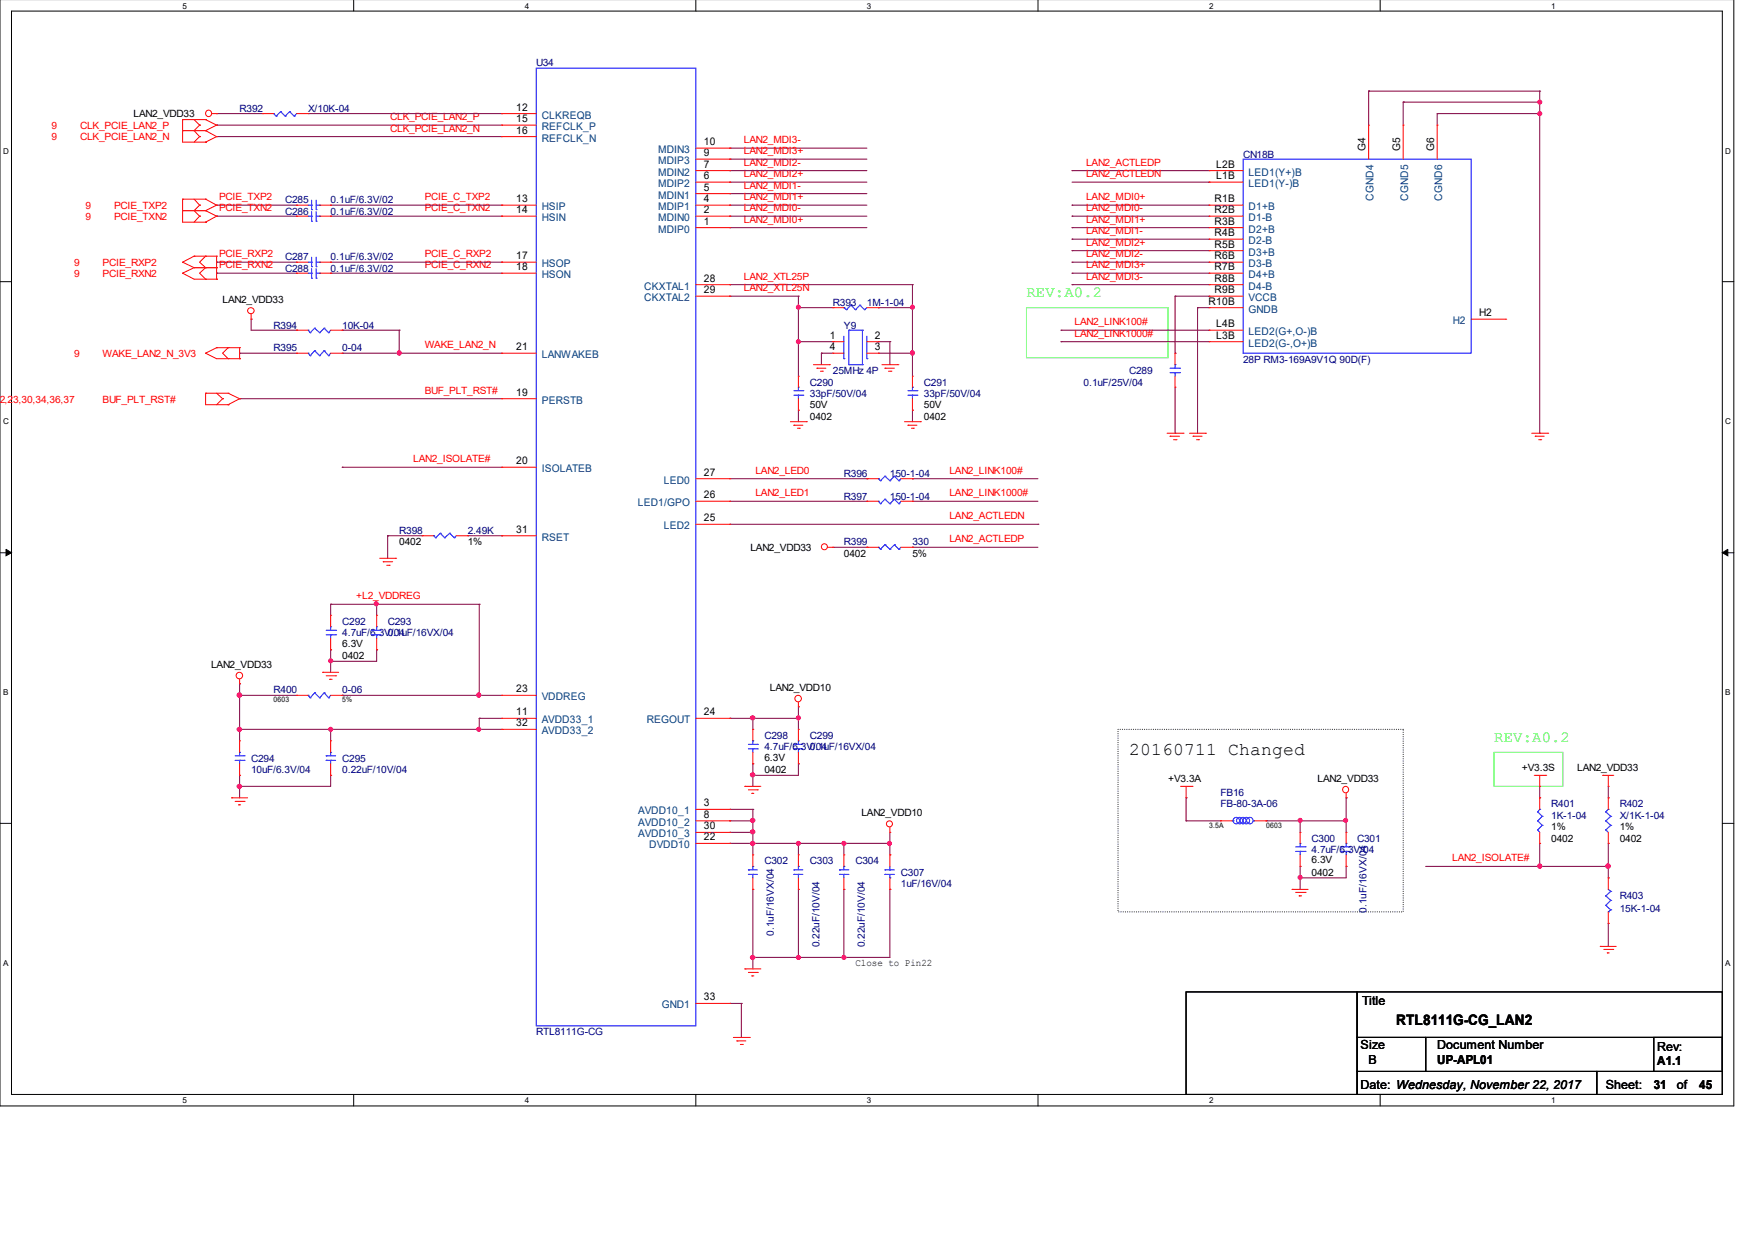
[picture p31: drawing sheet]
<svg xmlns="http://www.w3.org/2000/svg" width="297mm" height="210mm" viewBox="0 0 297 210" stroke-linecap="round" stroke-linejoin="round" font-family="sans-serif">
<defs><g id="words">
<text font-size="3" x="191.1" y="127.9">20160711 Changed</text>
<g font-size="2.6" fill="#0f0">
<text x="173.7" y="50.3">REV:A0.2</text>
<text x="252.9" y="125.6">REV:A0.2</text>
</g>
<text font-size="2.5" x="236.3" y="173.5">RTL8111G-CG_LAN2</text>
<g font-size="2.1">
<text x="230.5" y="170.2">Title</text>
<text x="230.3" y="177.6">Size</text>
<text x="243.2" y="177.6">Document Number</text>
<text x="280.5" y="178">Rev:</text>
<text x="230.3" y="184.3">Date: Wednesday, November 22, 2017</text>
<text x="231.6" y="180.1">B</text>
<text x="243.2" y="180.2">UP-APL01</text>
<text x="271.8" y="184.3">Sheet:</text>
<text x="279.9" y="184.4">31</text>
<text x="280.5" y="180.4">A1.1</text>
<text x="283.8" y="184.3">of</text>
<text x="287.6" y="184.4">45</text>
</g>
<g font-size="1.8">
<text x="87.4" y="18.7">12</text>
<text x="87.4" y="20.7">15</text>
<text x="87.4" y="22.6">16</text>
<text x="119.1" y="28.4">7</text>
<text x="119.1" y="26.4">9</text>
<text x="119.1" y="24.6">10</text>
<text x="205.8" y="28.4">L2B</text>
<text x="231.1" y="25.6" transform="rotate(-90 231.1 25.6)">G4</text>
<text x="237" y="25.6" transform="rotate(-90 237 25.6)">G5</text>
<text x="242.7" y="25.6" transform="rotate(-90 242.7 25.6)">G6</text>
<text x="87.4" y="34.2">13</text>
<text x="119.1" y="34.2">4</text>
<text x="119.1" y="32.3">5</text>
<text x="119.1" y="30.3">6</text>
<text x="205.6" y="34.2">R1B</text>
<text x="205.8" y="30.3">L1B</text>
<text x="87.4" y="36.1">14</text>
<text x="119.1" y="38">1</text>
<text x="119.1" y="36.1">2</text>
<text x="205.6" y="36.1">R2B</text>
<text x="205.6" y="38">R3B</text>
<text x="205.6" y="40">R4B</text>
<text x="205.6" y="41.9">R5B</text>
<text x="87.4" y="43.9">17</text>
<text x="87.4" y="45.7">18</text>
<text x="119.1" y="47.7">28</text>
<text x="205.6" y="43.9">R6B</text>
<text x="205.6" y="45.7">R7B</text>
<text x="205.6" y="47.7">R8B</text>
<text x="119.1" y="49.6">29</text>
<text x="204.6" y="51.6">R10B</text>
<text x="205.6" y="49.6">R9B</text>
<text x="250.4" y="53.5">H2</text>
<text x="87.4" y="59.3">21</text>
<text x="140.5" y="57.3">1</text>
<text x="140.5" y="59.3">4</text>
<text x="148.1" y="59.3">3</text>
<text x="148.1" y="57.3">2</text>
<text x="205.8" y="57.3">L3B</text>
<text x="205.8" y="55.4">L4B</text>
<text x="87.4" y="67">19</text>
<text x="87.4" y="78.6">20</text>
<text x="119.1" y="80.5">27</text>
<text x="119.1" y="84.3">26</text>
<text x="119.1" y="88.2">25</text>
<text x="87.4" y="90.2">31</text>
<text x="87.4" y="117.2">23</text>
<text x="87.4" y="121.1">11</text>
<text x="87.4" y="123">32</text>
<text x="119.1" y="121.1">24</text>
<text x="119.1" y="136.5">3</text>
<text x="119.1" y="140.4">30</text>
<text x="119.1" y="138.4">8</text>
<text x="119.1" y="142.3">22</text>
<text x="119.1" y="169.3">33</text>
</g>
<g font-size="1.8" fill="#004080">
<text x="91.7" y="20.1">CLKREQB</text>
<text x="91.7" y="22">REFCLK_P</text>
<text x="91.7" y="24">REFCLK_N</text>
<text x="111.4" y="29.7">MDIN2</text>
<text x="111.4" y="27.8">MDIP3</text>
<text x="111.4" y="25.9">MDIN3</text>
<text x="211.3" y="29.7">LED1(Y+)B</text>
<text x="91.7" y="35.6">HSIP</text>
<text x="111.4" y="35.6">MDIP1</text>
<text x="111.4" y="33.6">MDIN1</text>
<text x="111.4" y="31.7">MDIP2</text>
<text x="211.3" y="35.6">D1+B</text>
<text x="211.3" y="31.7">LED1(Y-)B</text>
<text x="232.5" y="34" transform="rotate(-90 232.5 34)">CGND4</text>
<text x="238.3" y="34" transform="rotate(-90 238.3 34)">CGND5</text>
<text x="244.1" y="34" transform="rotate(-90 244.1 34)">CGND6</text>
<text x="91.7" y="37.4">HSIN</text>
<text x="111.4" y="39.4">MDIP0</text>
<text x="111.4" y="37.4">MDIN0</text>
<text x="211.3" y="37.4">D1-B</text>
<text x="211.3" y="39.4">D2+B</text>
<text x="211.3" y="41.3">D2-B</text>
<text x="91.7" y="45.2">HSOP</text>
<text x="91.7" y="47.1">HSON</text>
<text x="211.3" y="43.3">D3+B</text>
<text x="211.3" y="45.2">D3-B</text>
<text x="211.3" y="47.1">D4+B</text>
<text x="109.1" y="51">CKXTAL2</text>
<text x="109.1" y="49">CKXTAL1</text>
<text x="211.3" y="51">VCCB</text>
<text x="211.3" y="49">D4-B</text>
<text x="211.3" y="52.9">GNDB</text>
<text x="211.3" y="58.7">LED2(G-,O+)B</text>
<text x="211.3" y="56.7">LED2(G+,O-)B</text>
<text x="245.9" y="54.9">H2</text>
<text x="91.7" y="60.6">LANWAKEB</text>
<text x="91.7" y="68.3">PERSTB</text>
<text x="91.7" y="79.9">ISOLATEB</text>
<text x="112.4" y="81.9">LED0</text>
<text x="107.9" y="85.7">LED1/GPO</text>
<text x="112.4" y="89.6">LED2</text>
<text x="91.7" y="91.5">RSET</text>
<text x="91.7" y="118.5">VDDREG</text>
<text x="91.7" y="122.4">AVDD33_1</text>
<text x="91.7" y="124.3">AVDD33_2</text>
<text x="109.5" y="122.4">REGOUT</text>
<text x="108" y="137.9">AVDD10_1</text>
<text x="108" y="141.7">AVDD10_3</text>
<text x="108" y="139.8">AVDD10_2</text>
<text x="109.9" y="143.6">DVDD10</text>
<text x="112" y="170.7">GND1</text>
</g>
<g font-size="1.7" fill="#000080">
<text x="90.8" y="11.2">U34</text>
<text x="40.6" y="18.9">R392</text>
<text x="52.2" y="18.9">X/10K-04</text>
<text x="210.4" y="26.7">CN18B</text>
<text x="48.3" y="34.4">C285</text>
<text x="56" y="34.4">0.1uF/6.3V/02</text>
<text x="48.3" y="36.3">C286</text>
<text x="56" y="36.3">0.1uF/6.3V/02</text>
<text x="48.3" y="44">C287</text>
<text x="48.3" y="46">C288</text>
<text x="56" y="44">0.1uF/6.3V/02</text>
<text x="56" y="46">0.1uF/6.3V/02</text>
<text x="141" y="51.7">R393</text>
<text x="146.7" y="51.7">1M-1-04</text>
<text x="46.3" y="59.5">R395</text>
<text x="46.3" y="55.6">R394</text>
<text x="57.9" y="59.5">0-04</text>
<text x="57.9" y="55.6">10K-04</text>
<text x="142.8" y="55.6">Y9</text>
<text x="137.1" y="65.3">C290</text>
<text x="141" y="63.3">25MHz 4P</text>
<text x="156.4" y="65.3">C291</text>
<text x="183.4" y="65.3">0.1uF/25V/04</text>
<text x="191.1" y="63.3">C289</text>
<text x="210.4" y="61.4">28P RM3-169A9V1Q 90D(F)</text>
<text x="137.1" y="67.2">33pF/50V/04</text>
<text x="156.4" y="67.2">33pF/50V/04</text>
<text x="142.8" y="80.7">R396</text>
<text x="150.6" y="80.7">150-1-04</text>
<text x="142.8" y="84.6">R397</text>
<text x="150.6" y="84.6">150-1-04</text>
<text x="67.6" y="90.4">R398</text>
<text x="79.2" y="90.4">2.49K</text>
<text x="142.8" y="92.3">R399</text>
<text x="154.4" y="92.3">330</text>
<text x="57.9" y="105.8">C292</text>
<text x="57.9" y="107.7">4.7uF/6.3V/04</text>
<text x="65.6" y="105.8">C293</text>
<text x="65.6" y="107.7">0.1uF/16VX/04</text>
<text x="46.3" y="117.4">R400</text>
<text x="57.9" y="117.4">0-06</text>
<text x="129.4" y="125.1">C298</text>
<text x="137.1" y="125.1">C299</text>
<text x="42.5" y="129">C294</text>
<text x="42.5" y="130.9">10uF/6.3V/04</text>
<text x="57.9" y="129">C295</text>
<text x="57.9" y="130.9">0.22uF/10V/04</text>
<text x="129.4" y="127">4.7uF/6.3V/04</text>
<text x="137.1" y="127">0.1uF/16VX/04</text>
<text x="206.6" y="134.7">FB16</text>
<text x="206.6" y="136.7">FB-80-3A-06</text>
<text x="262.6" y="136.7">R401</text>
<text x="274.2" y="136.7">R402</text>
<text x="222" y="142.5">C300</text>
<text x="229.7" y="142.5">C301</text>
<text x="262.6" y="138.6">1K-1-04</text>
<text x="274.2" y="138.6">X/1K-1-04</text>
<text x="129.4" y="146.3">C302</text>
<text x="137.1" y="146.3">C303</text>
<text x="144.8" y="146.3">C304</text>
<text x="152.5" y="148.3">C307</text>
<text x="222" y="144.4">4.7uF/6.3V/04</text>
<text x="152.5" y="150.2">1uF/16V/04</text>
<text x="231.3" y="154.5" transform="rotate(-90 231.3 154.5)">0.1uF/16VX/04</text>
<text x="274.2" y="152.2">R403</text>
<text x="274.2" y="154.4">15K-1-04</text>
<text x="131" y="158.4" transform="rotate(-90 131 158.4)">0.1uF/16VX/04</text>
<text x="138.7" y="160.4" transform="rotate(-90 138.7 160.4)">0.22uF/10V/04</text>
<text x="146.4" y="160.4" transform="rotate(-90 146.4 160.4)">0.22uF/10V/04</text>
<text x="90.8" y="175.3">RTL8111G-CG</text>
</g>
<g font-size="1.7" fill="#f00">
<text x="8.7" y="21.9">9</text>
<text x="8.7" y="23.7">9</text>
<text x="13.5" y="21.9">CLK_PCIE_LAN2_P</text>
<text x="13.5" y="23.7">CLK_PCIE_LAN2_N</text>
<text x="66" y="20.3">CLK_PCIE_LAN2_P</text>
<text x="66" y="22.3">CLK_PCIE_LAN2_N</text>
<text x="125.9" y="30">LAN2_MDI2+</text>
<text x="125.9" y="24.2">LAN2_MDI3-</text>
<text x="125.9" y="28">LAN2_MDI2-</text>
<text x="125.9" y="26.1">LAN2_MDI3+</text>
<text x="183.8" y="28">LAN2_ACTLEDP</text>
<text x="183.8" y="30">LAN2_ACTLEDN</text>
<text x="14.5" y="35.3">9</text>
<text x="19.3" y="35.3">PCIE_TXP2</text>
<text x="37.1" y="33.9">PCIE_TXP2</text>
<text x="37.1" y="35.7">PCIE_TXN2</text>
<text x="71.9" y="35.7">PCIE_C_TXN2</text>
<text x="71.9" y="33.9">PCIE_C_TXP2</text>
<text x="125.9" y="31.9">LAN2_MDI1-</text>
<text x="125.9" y="33.9">LAN2_MDI1+</text>
<text x="125.9" y="35.7">LAN2_MDI0-</text>
<text x="183.8" y="33.9">LAN2_MDI0+</text>
<text x="183.8" y="35.7">LAN2_MDI0-</text>
<text x="14.5" y="37.3">9</text>
<text x="19.3" y="37.3">PCIE_TXN2</text>
<text x="125.9" y="37.7">LAN2_MDI0+</text>
<text x="183.8" y="37.7">LAN2_MDI1+</text>
<text x="183.8" y="39.6">LAN2_MDI1-</text>
<text x="183.8" y="41.6">LAN2_MDI2+</text>
<text x="12.5" y="46.9">9</text>
<text x="12.5" y="45">9</text>
<text x="17.4" y="46.9">PCIE_RXN2</text>
<text x="17.4" y="45">PCIE_RXP2</text>
<text x="37.1" y="43.5">PCIE_RXP2</text>
<text x="37.1" y="45.4">PCIE_RXN2</text>
<text x="71.9" y="45.4">PCIE_C_RXN2</text>
<text x="71.9" y="43.5">PCIE_C_RXP2</text>
<text x="125.9" y="47.3">LAN2_XTL25P</text>
<text x="183.8" y="43.5">LAN2_MDI2-</text>
<text x="183.8" y="45.4">LAN2_MDI3+</text>
<text x="183.8" y="47.3">LAN2_MDI3-</text>
<text x="125.9" y="49.3">LAN2_XTL25N</text>
<text x="71.9" y="58.9">WAKE_LAN2_N</text>
<text x="181.9" y="55">LAN2_LINK100#</text>
<text x="181.9" y="57">LAN2_LINK1000#</text>
<text x="12.5" y="60.5">9</text>
<text x="17.4" y="60.5">WAKE_LAN2_N_3V3</text>
<text x="-.2" y="68.2">2,23,30,34,36,37</text>
<text x="17.4" y="68.2">BUF_PLT_RST#</text>
<text x="71.9" y="66.6">BUF_PLT_RST#</text>
<text x="69.9" y="78.2">LAN2_ISOLATE#</text>
<text x="127.8" y="80.2">LAN2_LED0</text>
<text x="160.7" y="80.2">LAN2_LINK100#</text>
<text x="127.8" y="84">LAN2_LED1</text>
<text x="160.7" y="84">LAN2_LINK1000#</text>
<text x="160.7" y="87.9">LAN2_ACTLEDN</text>
<text x="160.7" y="91.8">LAN2_ACTLEDP</text>
<text x="60.3" y="101.4">+L2_VDDREG</text>
<text x="245.8" y="145.8">LAN2_ISOLATE#</text>
</g>
<g font-size="1.7">
<text x="22.6" y="19.7">LAN2_VDD33</text>
<text x="37.7" y="51.3">LAN2_VDD33</text>
<text x="137.1" y="69.1">50V</text>
<text x="137.1" y="71">0402</text>
<text x="156.4" y="69.1">50V</text>
<text x="156.4" y="71">0402</text>
<text x="67.6" y="92.3">0402</text>
<text x="79.2" y="92.3">1%</text>
<text x="127" y="93.2">LAN2_VDD33</text>
<text x="142.8" y="94.2">0402</text>
<text x="154.4" y="94.2">5%</text>
<text x="35.7" y="113.1">LAN2_VDD33</text>
<text x="57.9" y="109.5">6.3V</text>
<text x="57.9" y="111.6">0402</text>
<text x="130.3" y="117">LAN2_VDD10</text>
<text x="129.4" y="128.8">6.3V</text>
<text x="129.4" y="130.9">0402</text>
<text x="257.6" y="130.5">+V3.3S</text>
<text x="267" y="130.5">LAN2_VDD33</text>
<text x="197.7" y="132.4">+V3.3A</text>
<text x="223" y="132.4">LAN2_VDD33</text>
<text x="145.8" y="138.2">LAN2_VDD10</text>
<text x="262.6" y="142.5">0402</text>
<text x="262.6" y="140.6">1%</text>
<text x="274.2" y="142.5">0402</text>
<text x="274.2" y="140.6">1%</text>
<text x="222" y="146.1">6.3V</text>
<text x="222" y="148.3">0402</text>
<text x="144.8" y="163.5">Close to Pin22</text>
</g>
<g font-size="1.4">
<text x="30.9" y="1.5">5</text>
<text x="88.8" y="1.5">4</text>
<text x="146.7" y="1.5">3</text>
<text x="204.6" y="1.5">2</text>
<text x="262.6" y="1.5">1</text>
<text x=".5" y="26">D</text>
<text x="292" y="26">D</text>
<text x=".5" y="71.8">C</text>
<text x="292" y="71.8">C</text>
<text x=".5" y="117.7">B</text>
<text x="292" y="117.7">B</text>
<text x=".5" y="163.5">A</text>
<text x="292" y="163.5">A</text>
<text x="30.9" y="186.8">5</text>
<text x="88.8" y="186.8">4</text>
<text x="146.7" y="186.8">3</text>
<text x="204.6" y="186.8">2</text>
<text x="262.6" y="186.8">1</text>
</g>
<g font-size="1.3">
<text x="46.3" y="118.9">0603</text>
<text x="57.9" y="118.9">5%</text>
<text x="204.6" y="140.1">3.5A</text>
<text x="214.3" y="140.1">0603</text>
</g>
</g></defs>
<path d="M0 -.1v187.3h293.5v-187.3M1.9 1.9h289.6v183.4h-289.6z" fill="none" stroke="#000" stroke-width=".17"/>
<g fill="#fff">
<path d="M30.9 .2h.7v1.4h-.7z"/>
<path d="M30.9 185.5h.7v1.5h-.7z"/>
</g>
<path d="M59.9 -.1v2M59.9 185.3v1.9" fill="none" stroke="#000" stroke-width=".17"/>
<g fill="#fff">
<path d="M88.8 .2h.7v1.4h-.7z"/>
<path d="M88.8 185.5h.7v1.5h-.7z"/>
</g>
<path d="M117.8 -.1v2M117.8 185.3v1.9" fill="none" stroke="#000" stroke-width=".17"/>
<g fill="#fff">
<path d="M146.7 .2h.7v1.4h-.7z"/>
<path d="M146.7 185.5h.7v1.5h-.7z"/>
</g>
<path d="M175.7 -.1v2M175.7 185.3v1.9" fill="none" stroke="#000" stroke-width=".17"/>
<g fill="#fff">
<path d="M204.6 .2h.7v1.4h-.7z"/>
<path d="M204.6 185.5h.7v1.5h-.7z"/>
</g>
<path d="M233.6 -.1v2M233.6 185.3v1.9" fill="none" stroke="#000" stroke-width=".17"/>
<g fill="#fff">
<path d="M262.6 .2h.6v1.4h-.6z"/>
<path d="M262.6 185.5h.6v1.5h-.6z"/>
<path d="M.5 24.7h.9v1.5h-.9z"/>
<path d="M292 24.7h.9v1.5h-.9z"/>
<path d="M.5 70.5h.9v1.5h-.9z"/>
<path d="M292 70.5h.9v1.5h-.9z"/>
</g>
<path d="M0 47.7h1.9M291.5 47.7h2" fill="none" stroke="#000" stroke-width=".17"/>
<g fill="#fff">
<path d="M.5 116.4h.9v1.5h-.9z"/>
<path d="M292 116.4h.9v1.5h-.9z"/>
</g>
<path d="M0 93.6h1.9M291.5 93.6h2" fill="none" stroke="#000" stroke-width=".17"/>
<path d="M1 93l.9 .6-.9 .5zM291.5 93.6l.9-.6v1.1z" fill="#000" stroke="#000" stroke-width=".17"/>
<g fill="#fff">
<path d="M.5 162.2h.9v1.5h-.9z"/>
<path d="M292 162.2h.9v1.5h-.9z"/>
</g>
<path d="M0 139.4h1.9M291.5 139.4h2M200.7 167.9h29v17.4h-29zM229.7 175.6h11.6v5.8h-11.6zM229.7 167.9h61.8v7.7h-61.8zM241.3 175.6h50.2v5.8h-50.2zM279.9 175.6h11.6v5.8h-11.6zM229.7 181.4h40.6v3.9h-40.6zM270.3 181.4h21.2v3.9h-21.2z" fill="none" stroke="#000" stroke-width=".17"/>
<path d="M189.2 123.5h48.3v30.9h-48.3z" fill="none" stroke="#000" stroke-width=".17" stroke-dasharray="0 .3"/>
<path d="M173.7 52.1h24v8.5h-24zM252.9 127.4h11.6v5.7h-11.6z" fill="none" stroke="#0f0" stroke-width=".17"/>
<g fill="none" stroke="#800040" stroke-width=".17">
<path d="M36.7 19.2h.1M36.7 19.2h7.7M52.2 19.2h32.7M84.9 19.2h.1M231.6 15.4h.1M231.6 15.4v5.8M231.6 15.4h29M237.5 17.3h.1M237.5 17.3v3.9M237.5 17.3h23.1M243.2 19.2h.1M243.2 19.2h17.4"/>
<path d="M243.2 19.2v2M260.6 15.4h.1M260.6 19.2h.1M260.6 15.4v57.9M36.7 21.2h.1M36.7 23.1h.1M36.7 34.7h.1M36.7 36.6h.1M36.7 34.7h13.5M36.7 36.6h13.5M36.7 21.2h48.2M36.7 23.1h48.2"/>
<path d="M56 36.6h.1M56 34.7h.1M56 34.7h28.9M56 36.6h28.9M123.5 30.8h.1M123.5 38.5h.1M123.5 25.1h.1M123.5 28.9h.1M123.5 32.8h.1M123.5 26.9h.1M123.5 34.7h.1M123.5 36.6h.1"/>
<path d="M123.5 30.8h23.2M123.5 38.5h23.2M123.5 25.1h23.2M123.5 28.9h23.2M123.5 32.8h23.2M123.5 26.9h23.2M123.5 34.7h23.2M123.5 36.6h23.2M181.4 34.7h.1M181.4 36.6h.1M181.4 38.5h.1M181.4 28.9h.1"/>
<path d="M181.4 30.8h23.2M181.4 38.5h23.2M181.4 28.9h23.2M181.4 34.7h23.2M181.4 36.6h23.2M204.6 30.8h.1M36.7 44.4h.1M36.7 46.2h.1M36.7 44.4h13.5M36.7 46.2h13.5M40.6 59.8h.1M40.6 59.8h9.6"/>
<path d="M42.5 54h.1M42.5 54v1.9h7.7M50.2 55.9h.1M56 46.2h.1M56 44.4h28.9M56 46.2h28.9M57.9 59.8h.1M57.9 55.9h.1M57.9 59.8h27M57.9 55.9h9.7M67.6 59.8h.1M67.6 55.9h.1"/>
<path d="M67.6 55.9v3.9M84.9 44.4h.1M123.5 48.2h.1M123.5 50.1h.1M123.5 48.2h30.9M123.5 50.1h11.6M135.1 57.8h.1M135.1 50.1h.1M135.1 52.1h.1M135.1 50.1v13.6M135.1 57.8h5.9M135.1 52.1h5.9"/>
<path d="M139 59.8h.1M139 59.8v1.9M139 59.8h2M148.7 57.8h.1M148.7 59.8h.1M148.7 52.1h.1M148.7 59.8h5.7M148.7 57.8h1.9M148.7 52.1h5.7M150.6 57.8h.1M150.6 57.8v3.9M154.4 52.1h.1"/>
<path d="M154.4 59.8h.1M154.4 48.2h.1M154.4 48.2v15.5M179.6 55.9h.1M179.6 57.8h.1M179.6 57.8h25M179.6 55.9h25M181.4 40.5h.1M181.4 42.4h.1M181.4 44.4h.1M181.4 46.2h.1M181.4 48.2h.1"/>
<path d="M181.4 48.2h23.2M181.4 44.4h23.2M181.4 46.2h23.2M181.4 40.5h23.2M181.4 42.4h23.2M198.9 50.1h.1M198.9 59.8h.1M198.9 50.1h5.7M198.9 50.1v9.7M202.7 52.1h.1M202.7 52.1h1.9M202.7 52.1v21.2"/>
<path d="M40.6 67.5h.1M40.6 67.5h44.3M57.9 79.1h.1M57.9 79.1h27M135.1 69.4h.1M135.1 69.4v2M154.4 69.4h.1M154.4 69.4v2M198.9 73.3h.1M198.9 65.5v7.8M260.6 73.3h.1M65.6 90.7h.1"/>
<path d="M65.6 90.7h5.9M65.6 90.7v3.8M79.2 90.7h5.7M84.9 90.7h.1M123.5 84.9h23.2M123.5 81h23.2M123.5 88.7h52.2M141 92.6h5.7M146.7 81h.1M146.7 84.9h.1M146.7 92.6h.1M154.4 84.9h.1"/>
<path d="M154.4 92.6h.1M154.4 81h.1M154.4 84.9h21.3M154.4 92.6h21.3M154.4 81h21.3M175.7 88.7h.1M40.6 117.7h.1M40.6 115.8h.1M40.6 115.8v9.6M40.6 117.7h9.6M56 110h.1M56 111.9h.1"/>
<path d="M56 102.3h.1M56 102.3v1.9M56 110v3.8M56 102.3h25.1M57.9 117.7h.1M57.9 117.7h27M63.8 110h.1M63.8 102.3h.1M63.8 102.3v1.9M63.8 110v1.9h-7.8M81.1 117.7h.1M81.1 102.3h.1"/>
<path d="M81.1 102.3v15.4M135.1 119.6h.1M135.1 119.6v3.9M40.6 123.5h.1M40.6 131.2h.1M40.6 133.1h.1M40.6 131.2v3.9M40.6 123.5h44.3M56 131.2h.1M56 123.5h.1M56 123.5v1.9M56 131.2v1.9h-15.4"/>
<path d="M81.1 121.6h.1M81.1 123.5h.1M81.1 121.6h3.8M81.1 121.6v1.9M123.5 137h.1M123.5 139h.1M123.5 121.6h.1M123.5 137h3.9M123.5 139h3.9M123.5 121.6h11.6M127.4 137h.1M127.4 139h.1"/>
<path d="M127.4 121.6h.1M127.4 129.3h.1M127.4 131.2h.1M127.4 121.6v1.9M127.4 129.3v3.8M127.4 137v7.7M135.1 129.3h.1M135.1 121.6h.1M135.1 129.3v1.9h-7.7M200.7 135.1h.1M200.7 139h.1M200.7 139h5.9"/>
<path d="M200.7 135.1v3.9M214.3 139h.1M214.3 139h13.5M220 139h.1M220 139v1.9M227.8 139h.1M227.8 135.1h.1M227.8 135.1v5.8M260.6 135.1h.1M260.6 133.1v2M272.2 135.1h.1M272.2 133.1v2"/>
<path d="M123.5 142.8h.1M123.5 140.9h.1M123.5 142.8h27.1M123.5 140.9h3.9M127.4 150.6h.1M127.4 142.8h.1M127.4 140.9h.1M127.4 150.6v13.4M135.1 150.6h.1M135.1 142.8h.1M135.1 142.8v1.9M135.1 150.6v11.5"/>
<path d="M142.8 150.6h.1M142.8 142.8h.1M142.8 142.8v1.9M142.8 150.6v11.5M150.6 142.8h.1M150.6 150.6h.1M150.6 144.7h.1M150.6 150.6v11.5h-23.2M150.6 140.9v3.8M220 146.7h.1M220 148.6h.1M220 146.7v3.9"/>
<path d="M227.8 146.7h.1M227.8 146.7v1.9h-7.8M241.3 146.7h30.9M260.6 146.7h.1M260.6 142.8v3.9M272.2 146.7h.1M272.2 148.6h.1M272.2 156.3h.1M272.2 142.8h.1M272.2 142.8v5.8M272.2 156.3v3.9M123.5 169.9h.1"/>
<path d="M123.5 169.9h2M125.5 169.9h.1M125.5 169.9v5.7M127.4 162.1h.1M135.1 162.1h.1M142.8 162.1h.1"/>
</g>
<g fill="#f0f" stroke="#f0f" stroke-width=".17">
<circle cx="135.1" cy="162.1" r=".34"/>
<circle cx="142.8" cy="162.1" r=".34"/>
<circle cx="127.4" cy="138.9" r=".36"/>
<circle cx="127.4" cy="142.8" r=".36"/>
<circle cx="127.4" cy="140.8" r=".36"/>
<circle cx="135.1" cy="142.8" r=".34"/>
<circle cx="127.4" cy="162.1" r=".36"/>
<circle cx="150.5" cy="142.8" r=".34"/>
<circle cx="142.8" cy="142.8" r=".34"/>
<circle cx="40.5" cy="123.5" r=".36"/>
<circle cx="40.5" cy="117.7" r=".38"/>
<circle cx="56" cy="111.9" r=".34"/>
<circle cx="81" cy="117.7" r=".36"/>
<circle cx="63.7" cy="102.2" r=".34"/>
<circle cx="40.5" cy="133.1" r=".36"/>
<circle cx="81" cy="123.5" r=".34"/>
<circle cx="56" cy="123.5" r=".34"/>
<circle cx="154.4" cy="59.7" r=".36"/>
<circle cx="154.4" cy="52" r=".34"/>
<circle cx="135.1" cy="57.8" r=".34"/>
<circle cx="135.1" cy="52" r=".34"/>
<circle cx="127.4" cy="121.5" r=".36"/>
<circle cx="127.4" cy="131.2" r=".36"/>
<circle cx="135.1" cy="121.5" r=".34"/>
<circle cx="272.2" cy="146.6" r=".38"/>
<circle cx="260.6" cy="146.6" r=".36"/>
<circle cx="220" cy="148.5" r=".34"/>
<circle cx="227.8" cy="138.9" r=".34"/>
<circle cx="220" cy="138.9" r=".34"/>
<circle cx="67.5" cy="59.7" r=".36"/>
<circle cx="260.6" cy="17.3" r=".34"/>
<circle cx="260.6" cy="19.2" r=".34"/>
</g>
<g fill="none" stroke="#f00" stroke-width=".17">
<path d="M35.9 19.2h.8M36.7 19.2h.1M44.4 19.2h.1M44.4 19.2h1.9M50.2 19.2h2M52.2 19.2h.1M84.9 19.2h.1M84.9 19.2h5.9M30.9 20.2h.1M30.9 22.1h.1M30.9 35.7h.1M30.9 33.7h.1"/>
<path d="M30.9 22.1h3.9M30.9 20.2h3.9M30.9 20.2v3.9h3.9M30.9 33.7v3.9h3.9M30.9 35.7h3.9M30.9 33.7h3.9M32.9 20.2l.9 1M32.9 33.7l.9 1M33.8 21.2h.1M33.8 23.1h.1M33.8 36.6h.1M33.8 34.7h.1"/>
<path d="M33.8 21.2l-.9 .9 .9 1M33.8 23.1l-.9 1M33.8 34.7l-.9 1 .9 .9M33.8 36.6l-.9 1M34.8 22.1h.1M34.8 20.2h.1M34.8 24.1h.1M34.8 37.6h.1M34.8 35.7h.1M34.8 33.7h.1M34.8 20.2l1.9 1M34.8 22.1l1.9 1"/>
<path d="M34.8 35.7l1.9 .9M34.8 33.7l1.9 1M36.7 21.2h.1M36.7 23.1h.1M36.7 36.6h.1M36.7 34.7h.1M36.7 21.2l-1.9 .9M36.7 23.1l-1.9 1M36.7 36.6l-1.9 1M36.7 34.7l-1.9 1M50.2 36.6h.1M50.2 34.7h.1"/>
<path d="M50.2 36.6h2M50.2 34.7h2M54.1 36.6h1.9M54.1 34.7h1.9M56 36.6h.1M56 34.7h.1M84.9 21.2h.1M84.9 23.1h.1M84.9 34.7h.1M84.9 36.6h.1M84.9 36.6h5.9M84.9 21.2h5.9"/>
<path d="M84.9 23.1h5.9M84.9 34.7h5.9M117.8 36.6h5.7M117.8 34.7h5.7M117.8 38.5h5.7M117.8 32.8h5.7M117.8 30.8h5.7M117.8 28.9h5.7M117.8 26.9h5.7M117.8 25.1h5.7M123.5 38.5h.1M123.5 36.6h.1"/>
<path d="M123.5 34.7h.1M123.5 32.8h.1M123.5 30.8h.1M123.5 28.9h.1M123.5 26.9h.1M123.5 25.1h.1M204.6 34.7h.1M204.6 36.6h.1M204.6 38.5h.1M204.6 28.9h.1M204.6 30.8h.1M204.6 36.6h5.8"/>
<path d="M204.6 34.7h5.8M204.6 38.5h5.8M204.6 30.8h5.8M204.6 28.9h5.8M231.6 21.2h.1M231.6 21.2v5.7M237.5 21.2h.1M237.5 21.2v5.7M243.2 21.2h.1M243.2 21.2v5.7M30.9 46.2h.1M30.9 44.4h.1"/>
<path d="M30.9 46.2l2 1.1h3.8M30.9 44.4l2 .9M32.9 45.3h.1M32.9 43.4h.1M32.9 45.3l-2 .9M32.9 45.3h3.8M32.9 43.4l-2 1M32.9 43.4h3.8M34.8 47.3h.1M34.8 45.3h.1M34.8 43.4h.1M34.8 59.8h.1"/>
<path d="M34.8 45.3l-1 .9 1 1.1M34.8 43.4l-1 1 1 .9M34.8 59.8l1.9 .9h3.9M36.7 47.3h.1M36.7 45.3h.1M36.7 43.4h.1M36.7 58.9h.1M36.7 43.4v3.9M36.7 58.9l-1.9 .9M36.7 58.9h3.9M38.6 58.9h.1M38.6 58.9l-.9 .9 .9 .9"/>
<path d="M40.6 58.9h.1M40.6 58.9v1.8M42.5 54h.1M42.5 53.2v.8M50.2 44.4h.1M50.2 59.8h.1M50.2 46.2h.1M50.2 55.9h.1M50.2 44.4h2M50.2 46.2h2M50.2 59.8h2M50.2 55.9h2"/>
<path d="M54.1 44.4h1.9M54.1 46.2h1.9M56 44.4h.1M56 46.2h.1M56 59.8h1.9M56 55.9h1.9M57.9 59.8h.1M57.9 55.9h.1M84.9 44.4h.1M84.9 46.2h.1M84.9 59.8h.1M84.9 44.4h5.9"/>
<path d="M84.9 46.2h5.9M84.9 59.8h5.9M117.8 50.1h5.7M117.8 48.2h5.7M123.5 50.1h.1M123.5 48.2h.1M141 52.1h.1M141 57.8h.1M141 59.8h.1M141 59.8h1.8M141 52.1h1.8M141 57.8h1.8"/>
<path d="M146.7 59.8h2M146.7 52.1h2M146.7 57.8h2M148.7 52.1h.1M148.7 59.8h.1M148.7 57.8h.1M198.9 59.8h.1M198.9 59.8v1.9M204.6 50.1h.1M204.6 40.5h.1M204.6 42.4h.1M204.6 44.4h.1"/>
<path d="M204.6 46.2h.1M204.6 48.2h.1M204.6 52.1h.1M204.6 57.8h.1M204.6 55.9h.1M204.6 44.4h5.8M204.6 46.2h5.8M204.6 50.1h5.8M204.6 48.2h5.8M204.6 52.1h5.8M204.6 55.9h5.8M204.6 57.8h5.8"/>
<path d="M204.6 40.5h5.8M204.6 42.4h5.8M249 54h5.8M254.8 54h.1M34.8 66.6h.1M34.8 66.6v1.9h3.8M34.8 66.6h3.8M36.7 66.6l1 .9M37.7 67.5h.1M37.7 67.5l-1 1M38.6 68.5h.1M38.6 66.6h.1"/>
<path d="M38.6 60.7h.1M38.6 66.6l2 .9M40.6 67.5h.1M40.6 60.7h.1M40.6 67.5l-2 1M84.9 67.5h.1M84.9 79.1h.1M84.9 67.5h5.9M84.9 79.1h5.9M133.8 71.4h2.7M134.4 72h.1M134.4 72h1.5"/>
<path d="M135 72.5h.3M135.1 63.7h.1M135.1 69.4h.1M135.1 63.7v1.8M135.1 67.5v1.9M135.3 72.5h.1M136.5 71.4h.1M137.7 61.7h2.7M138.3 62.3h.1M138.3 62.3h1.5M138.9 62.8h.3M139.2 62.8h.1"/>
<path d="M140.4 61.7h.1M149.3 61.7h2.7M149.8 62.3h.1M149.8 62.3h1.6M150.4 62.8h.4M150.8 62.8h.1M152 61.7h.1M153.1 71.4h2.7M153.7 72h.1M153.7 72h1.5M154.3 72.5h.3M154.4 63.7h.1"/>
<path d="M154.4 69.4h.1M154.4 63.7v1.8M154.4 67.5v1.9M154.6 72.5h.1M155.8 71.4h.1M197.5 73.3h2.7M198 73.8h.1M198 73.8h1.6M198.6 74.4h.5M198.9 65.5h.1M198.9 63.7v1.8M199.1 74.4h.1"/>
<path d="M200.2 73.3h.1M201.3 73.3h2.7M201.9 73.8h.1M201.9 73.8h1.6M202.5 74.4h.4M202.9 74.4h.1M204 73.3h.1M259.2 73.3h2.8M259.8 73.8h.1M259.8 73.8h1.6M260.4 74.4h.4M260.8 74.4h.1"/>
<path d="M262 73.3h.1M64.3 94.5h2.7M64.9 95.1h.1M64.9 95.1h1.6M65.4 95.7h.5M65.9 95.7h.1M67 94.5h.1M71.5 90.7h.1M71.5 90.7h1.9M77.2 90.7h2M79.2 90.7h.1M84.9 90.7h.1"/>
<path d="M84.9 90.7h5.9M117.8 81h5.7M117.8 84.9h5.7M117.8 88.7h5.7M123.5 81h.1M123.5 84.9h.1M123.5 88.7h.1M140.1 92.6h.9M141 92.6h.1M146.7 92.6h.1M146.7 84.9h.1M146.7 81h.1"/>
<path d="M146.7 92.6h2M146.7 81h2M146.7 84.9h2M152.5 92.6h1.9M152.5 81h1.9M152.5 84.9h1.9M154.4 92.6h.1M154.4 84.9h.1M154.4 81h.1M40.6 115.8h.1M40.6 115v.8M50.2 117.7h.1"/>
<path d="M50.2 117.7h2M54.6 113.8h.1M54.6 113.8h2.7M55.2 114.4h1.6M55.8 115h.1M55.8 115h.4M56 104.2h.1M56 110h.1M56 117.7h1.9M56 104.2v1.9M56 108v2M56.8 114.4h.1"/>
<path d="M57.9 117.7h.1M63.8 110h.1M63.8 104.2h.1M63.8 104.2v1.9M63.8 108v2M84.9 117.7h.1M84.9 117.7h5.9M135.1 119.6h.1M135.1 118.9v.7M39.2 135.1h.1M39.2 135.1h2.7M39.8 135.7h1.5"/>
<path d="M40.4 136.2h.1M40.4 136.2h.3M40.6 131.2h.1M40.6 125.4h.1M40.6 125.4v2M40.6 129.3v1.9M41.3 135.7h.1M56 131.2h.1M56 125.4h.1M56 125.4v2M56 129.3v1.9M84.9 121.6h.1"/>
<path d="M84.9 123.5h.1M84.9 121.6h5.9M84.9 123.5h5.9M117.8 139h5.7M117.8 121.6h5.7M117.8 137h5.7M123.5 121.6h.1M123.5 139h.1M123.5 137h.1M126.1 133.1h.1M126.1 133.1h2.7M126.7 133.7h1.5"/>
<path d="M127.3 134.3h.1M127.3 134.3h.3M127.4 123.5h.1M127.4 129.3h.1M127.4 123.5v1.9M127.4 127.4v1.9M128.2 133.7h.1M135.1 129.3h.1M135.1 123.5h.1M135.1 123.5v1.9M135.1 127.4v1.9M199.8 133.1h2"/>
<path d="M200.7 135.1h.1M200.7 133.1v2M201.8 133.1h.1M206.6 139h.1M206.6 139h1.9M212.3 139h2M214.3 139h.1M227.8 135.1h.1M227.8 134.3v.8M259.7 131.2h1.9M260.6 133.1h.1M260.6 135.1h.1"/>
<path d="M260.6 131.2v1.9M260.6 135.1v1.9M261.6 131.2h.1M271.3 131.2h.1M271.3 131.2h1.8M272.2 133.1h.1M272.2 135.1h.1M272.2 131.2v1.9M272.2 135.1v1.9M117.8 140.9h5.7M117.8 142.8h5.7M123.5 140.9h.1"/>
<path d="M123.5 142.8h.1M127.4 150.6h.1M127.4 144.7h.1M127.4 144.7v2M127.4 148.6v2M135.1 150.6h.1M135.1 144.7h.1M135.1 144.7v2M135.1 148.6v2M142.8 150.6h.1M142.8 144.7h.1M142.8 144.7v2"/>
<path d="M142.8 148.6v2M150.6 140.9h.1M150.6 144.7h.1M150.6 150.6h.1M150.6 140.1v.8M150.6 144.7v2M150.6 148.6v2M218.7 150.6h.1M218.7 150.6h2.7M219.3 151.1h1.6M219.9 151.7h.1M219.9 151.7h.4"/>
<path d="M220 140.9h.1M220 146.7h.1M220 140.9v1.9M220 144.7v2M220.9 151.1h.1M227.8 146.7h.1M227.8 140.9h.1M227.8 140.9v1.9M227.8 144.7v2M260.6 142.8h.1M260.6 140.9v1.9M272.2 142.8h.1"/>
<path d="M272.2 148.6h.1M272.2 156.3h.1M272.2 140.9v1.9M272.2 148.6v2M272.2 154.4v1.9M117.8 169.9h5.7M123.5 169.9h.1M124.1 175.6h2.7M124.7 176.2h.1M124.7 176.2h1.5M125.3 176.8h.3M125.6 176.8h.1"/>
<path d="M126.1 164h.1M126.1 164h2.7M126.7 164.6h1.5M126.8 175.6h.1M127.3 165.2h.1M127.3 165.2h.3M128.2 164.6h.1M270.8 160.2h.1M270.8 160.2h2.8M271.4 160.7h1.6M272 161.3h.1M272 161.3h.4"/>
<path d="M273 160.7h.1"/>
<circle cx="35.3" cy="19.2" r=".53"/>
<circle cx="42.5" cy="52.6" r=".53"/>
<circle cx="139.5" cy="92.6" r=".51"/>
<circle cx="40.5" cy="114.4" r=".55"/>
<circle cx="135.1" cy="118.3" r=".55"/>
<circle cx="150.5" cy="139.5" r=".51"/>
<circle cx="227.7" cy="133.7" r=".53"/>
</g>
<g fill="none" stroke="#00f" stroke-width=".17">
<path d="M46.3 19.2h.1M46.3 19.2l.4 .5M46.7 19.7h.1M47.5 18.9h.1M47.5 18.9l-.8 .8M47.5 18.9l.8 .8M48.3 19.7h.1M49 18.9h.1M49 18.9l.8 .8M49 18.9l-.7 .8M49.8 19.7h.1M50.2 19.2l-.4 .5"/>
<path d="M90.8 11.5h27v162.2h-27zM52.2 36.6h.5M52.2 34.7h.5M52.7 37.4h.1M52.7 36.6h.1M52.7 35.5h.1M52.7 34.7h.1M52.7 33.9v1.6M52.7 35.8v1.6M53.5 37.4h.1M53.5 35.5h.1M53.5 33.9v1.6"/>
<path d="M53.5 35.8v1.6M53.5 36.6h.6M53.5 34.7h.6M54.1 36.6h.1M54.1 34.7h.1M210.4 26.9h38.6v32.9h-38.6zM52.2 59.8h.1M52.2 55.9h.1M52.2 44.4h.5M52.2 59.8l.3 .4M52.2 46.2h.5M52.2 55.9l.3 .4"/>
<path d="M52.5 56.3h.1M52.7 45.1h.1M52.7 44.4h.1M52.7 47.1h.1M52.7 46.2h.1M52.7 43.5v1.6M52.7 45.5v1.6M53.3 59.4h.1M53.3 55.6h.1M53.3 59.4l-.8 .8M53.3 59.4l.8 .8M53.3 55.6l-.8 .7"/>
<path d="M53.3 55.6l.8 .7M53.5 45.1h.1M53.5 47.1h.1M53.5 43.5v1.6M53.5 45.5v1.6M53.5 44.4h.6M53.5 46.2h.6M54.1 44.4h.1M54.1 46.2h.1M54.1 56.3h.1M54.9 59.4h.1M54.9 55.6h.1"/>
<path d="M54.9 59.4l.7 .8M54.9 59.4l-.8 .8M54.9 55.6l.7 .7M54.9 55.6l-.8 .7M55.6 56.3h.1M56 59.8l-.4 .4M56 55.9l-.4 .4M142.8 52.1h.1M142.8 56.9v3.8M142.8 52.1l.5 .3M143.3 52.4h.1M143.7 55.9h.1"/>
<path d="M143.7 55.9v5.8M143.7 55.9h2.3M144 51.7h.1M144 51.7l-.7 .7M144 51.7l.8 .7M144.8 52.4h.1M145.5 51.7h.1M145.5 51.7l.8 .7M145.5 51.7l-.7 .7M146 55.9h.1M146 55.9v5.8M146.3 52.4h.1"/>
<path d="M146.7 52.1l-.4 .3M146.7 56.9v3.8M52.5 60.2h.1M54.1 60.2h.1M55.6 60.2h.1M134.4 66.9h1.5M134.4 66.1h1.5M135.1 65.5h.1M135.1 66.9h.1M135.1 65.5v.6M135.1 66.9v.6M135.9 66.9h.1"/>
<path d="M135.9 66.1h.1M142.8 60.7h.1M143.7 61.7h.1M143.7 61.7h2.3M146 61.7h.1M146.7 60.7h.1M153.7 66.9h1.5M153.7 66.1h1.5M154.4 65.5h.1M154.4 66.9h.1M154.4 65.5v.6M154.4 66.9v.6"/>
<path d="M155.2 66.9h.1M155.2 66.1h.1M198 62.3h1.6M198 63.1h1.6M198.9 61.7h.1M198.9 63.1h.1M198.9 61.7v.6M198.9 63.1v.6M199.6 62.3h.1M199.6 63.1h.1M73.4 90.7h.1M73.4 90.7l.3 .3"/>
<path d="M73.7 91h.1M74.5 90.3h.1M74.5 90.3l-.8 .7M74.5 90.3l.8 .7M75.3 91h.1M76.1 90.3h.1M76.1 90.3l.8 .7M76.1 90.3l-.8 .7M76.9 91h.1M77.2 90.7l-.3 .3M148.7 92.6h.1M148.7 84.9h.1"/>
<path d="M148.7 81h.1M148.7 92.6l.3 .4M148.7 84.9l.3 .4M148.7 81l.3 .4M149 93h.1M149 85.3h.1M149 81.4h.1M149.8 92.2h.1M149.8 84.5h.1M149.8 80.6h.1M149.8 92.2l-.8 .8M149.8 92.2l.8 .8"/>
<path d="M149.8 84.5l-.8 .8M149.8 84.5l.8 .8M149.8 80.6l-.8 .8M149.8 80.6l.8 .8M150.6 93h.1M150.6 85.3h.1M150.6 81.4h.1M151.4 92.2h.1M151.4 84.5h.1M151.4 80.6h.1M151.4 92.2l.7 .8M151.4 92.2l-.8 .8"/>
<path d="M151.4 84.5l.7 .8M151.4 84.5l-.8 .8M151.4 80.6l.7 .8M151.4 80.6l-.8 .8M152.1 93h.1M152.1 85.3h.1M152.1 81.4h.1M152.5 92.6l-.4 .4M152.5 84.9l-.4 .4M152.5 81l-.4 .4M52.2 117.7h.1M52.2 117.7l.3 .4"/>
<path d="M52.5 118.1h.1M53.3 117.3h.1M53.3 117.3l-.8 .8M53.3 117.3l.8 .8M54.1 118.1h.1M54.9 117.3h.1M54.9 117.3l.7 .8M54.9 117.3l-.8 .8M55.2 107.5h1.6M55.2 106.7h1.6M55.6 118.1h.1M56 106.1h.1"/>
<path d="M56 107.5h.1M56 117.7l-.4 .4M56 106.1v.6M56 107.5v.5M56.8 107.5h.1M56.8 106.7h.1M62.9 106.7h.1M62.9 107.5h.1M62.9 107.5h1.6M62.9 106.7h1.6M63.8 106.1h.1M63.8 107.5h.1"/>
<path d="M63.8 106.1v.6M63.8 107.5v.5M39.8 127.9h1.5M39.8 128.7h1.5M40.6 127.4h.1M40.6 128.7h.1M40.6 127.4v.5M40.6 128.7v.6M41.3 127.9h.1M41.3 128.7h.1M55.2 127.9h.1M55.2 128.7h.1"/>
<path d="M55.2 127.9h1.6M55.2 128.7h1.6M56 127.4h.1M56 128.7h.1M56 127.4v.5M56 128.7v.6M126.7 126h1.5M126.7 126.8h1.5M127.4 125.4h.1M127.4 126.8h.1M127.4 125.4v.6M127.4 126.8v.6"/>
<path d="M128.2 126.8h.1M128.2 126h.1M134.4 126h.1M134.4 126.8h.1M134.4 126h1.5M134.4 126.8h1.5M135.1 125.4h.1M135.1 126.8h.1M135.1 125.4v.6M135.1 126.8v.6M208.5 139h.2M208.7 139h.1"/>
<path d="M212.2 139h.1M260.3 137.4h.1M260.3 139h.1M260.3 137.4l.7 .8M260.3 139l.7 .7M260.6 137h.1M260.6 137l-.3 .4M261 139.7h.1M261 138.2h.1M261 139.7l-.7 .8M261 138.2l-.7 .8M271.8 137.4h.1"/>
<path d="M271.8 139h.1M271.8 137.4l.8 .8M271.8 139l.8 .7M272.2 137h.1M272.2 137l-.4 .4M272.6 139.7h.1M272.6 138.2h.1M272.6 139.7l-.8 .8M272.6 138.2l-.8 .8M126.7 147.2h.1M126.7 148h.1M126.7 147.2h1.5"/>
<path d="M126.7 148h1.5M127.4 146.7h.1M127.4 148h.1M127.4 146.7v.5M127.4 148v.6M134.4 147.2h.1M134.4 148h.1M134.4 147.2h1.5M134.4 148h1.5M135.1 146.7h.1M135.1 148h.1M135.1 146.7v.5"/>
<path d="M135.1 148v.6M142.1 147.2h.1M142.1 148h.1M142.1 147.2h1.6M142.1 148h1.6M142.8 146.7h.1M142.8 148h.1M142.8 146.7v.5M142.8 148v.6M149.8 148h.1M149.8 147.2h.1M149.8 147.2h1.6"/>
<path d="M149.8 148h1.6M150.6 148.6h.1M150.6 147.2h.1M150.6 146.7v.5M150.6 148v.6M219.3 143.4h1.6M219.3 144.1h1.6M220 142.8h.1M220 144.1h.1M220 142.8v.6M220 144.1v.6M220.9 144.1h.1"/>
<path d="M220.9 143.4h.1M227 143.4h.1M227 144.1h.1M227 143.4h1.6M227 144.1h1.6M227.8 142.8h.1M227.8 144.1h.1M227.8 142.8v.6M227.8 144.1v.6M260.3 140.5h.1M260.3 140.5l.3 .4M271.8 140.5h.1"/>
<path d="M271.8 151.7h.1M271.8 153.3h.1M271.8 140.5l.4 .4M271.8 153.3l.8 .7M271.8 151.7l.8 .7M272.2 154.4h.1M272.2 150.6l.4 .3M272.6 154h.1M272.6 150.9h.1M272.6 152.4h.1M272.6 154l-.4 .4M272.6 150.9l-.8 .8"/>
<path d="M272.6 152.4l-.8 .9"/>
<circle cx="209.3" cy="138.9" r=".55"/>
<circle cx="209.8" cy="138.9" r=".53"/>
<circle cx="210.4" cy="138.9" r=".53"/>
<circle cx="210.9" cy="138.9" r=".55"/>
<circle cx="211.5" cy="138.9" r=".55"/>
</g>
<use href="#words"/>
</svg>
